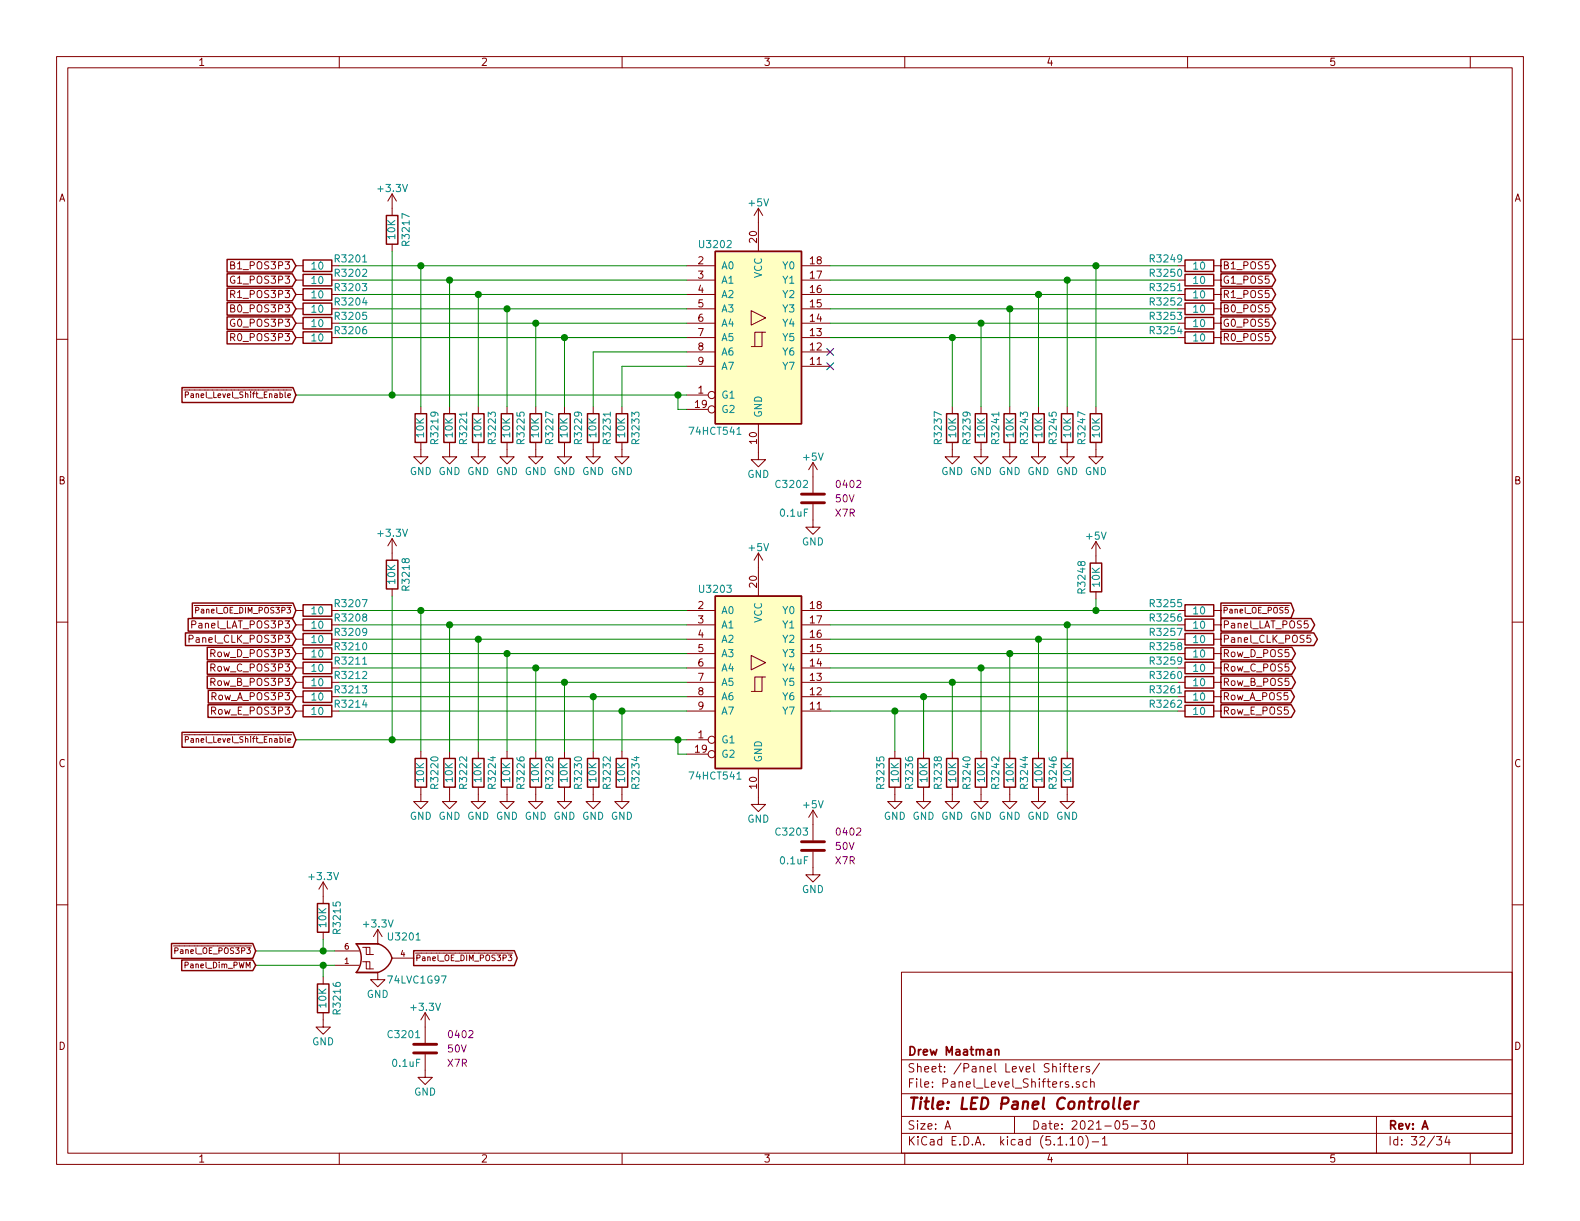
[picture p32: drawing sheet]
<svg xmlns="http://www.w3.org/2000/svg" width="279mm" height="216mm" viewBox="0 0 279 216" stroke-linecap="round" stroke-linejoin="round" font-family="sans-serif">
<defs><g id="words">
<text font-size="2.8" fill="#840000" x="160.4" y="196.2">Title: LED Panel Controller</text>
<g font-size="2.1" fill="#840000">
<text x="160.4" y="189.6">Sheet: /Panel Level Shifters/</text>
<text x="160.4" y="186.6">Drew Maatman</text>
<text x="160.4" y="192.3">File: Panel_Level_Shifters.sch</text>
<text x="160.4" y="202.5">KiCad E.D.A. kicad (5.1.10)-1</text>
<text x="160.4" y="199.7">Size: A</text>
<text x="182.4" y="199.7">Date: 2021-05-30</text>
<text x="245.4" y="199.7">Rev: A</text>
<text x="245.4" y="202.5">Id: 32/34</text>
</g>
<g font-size="1.8" fill="#840000">
<text x="35" y="11.6">1</text>
<text x="85" y="11.6">2</text>
<text x="135" y="11.6">3</text>
<text x="185" y="11.6">4</text>
<text x="235" y="11.6">5</text>
<text x="10.4" y="35.6">A</text>
<text x="267.8" y="35.6">A</text>
<text x="41.4" y="47.6">B1_POS3P3</text>
<text x="123.5" y="46.7">2</text>
<text x="133.9" y="42.9" transform="rotate(-90 133.9 42.9)">20</text>
<text x="143.3" y="46.7">18</text>
<text x="216.2" y="47.6">B1_POS5</text>
<text x="41.3" y="50.2">G1_POS3P3</text>
<text x="41.4" y="52.7">R1_POS3P3</text>
<text x="123.5" y="49.3">3</text>
<text x="123.5" y="51.8">4</text>
<text x="143.3" y="51.8">16</text>
<text x="143.3" y="49.3">17</text>
<text x="216.2" y="50.2">G1_POS5</text>
<text x="216.2" y="52.7">R1_POS5</text>
<text x="41.3" y="57.8">G0_POS3P3</text>
<text x="41.4" y="55.2">B0_POS3P3</text>
<text x="123.5" y="54.4">5</text>
<text x="123.5" y="56.9">6</text>
<text x="123.5" y="59.4">7</text>
<text x="143.3" y="59.4">13</text>
<text x="143.3" y="56.9">14</text>
<text x="143.3" y="54.4">15</text>
<text x="216.2" y="57.8">G0_POS5</text>
<text x="216.2" y="55.2">B0_POS5</text>
<text x="41.4" y="60.3">R0_POS3P3</text>
<text x="123.5" y="62">8</text>
<text x="123.5" y="64.5">9</text>
<text x="143.3" y="64.5">11</text>
<text x="143.3" y="62">12</text>
<text x="216.2" y="60.3">R0_POS5</text>
<text x="123.5" y="69.6">1</text>
<text x="123" y="72.1">19</text>
<text x="133.9" y="78.4" transform="rotate(-90 133.9 78.4)">10</text>
<text x="10.4" y="85.6">B</text>
<text x="267.8" y="85.6">B</text>
<text x="123.5" y="107.7">2</text>
<text x="133.9" y="103.8" transform="rotate(-90 133.9 103.8)">20</text>
<text x="143.3" y="107.7">18</text>
<text x="34.3" y="113.7">Panel_CLK_POS3P3</text>
<text x="34.5" y="111.1">Panel_LAT_POS3P3</text>
<text x="123.5" y="110.2">3</text>
<text x="123.5" y="112.8">4</text>
<text x="143.3" y="112.8">16</text>
<text x="143.3" y="110.2">17</text>
<text x="216.2" y="113.7">Panel_CLK_POS5</text>
<text x="216.2" y="111.1">Panel_LAT_POS5</text>
<text x="37.7" y="116.2">Row_D_POS3P3</text>
<text x="37.7" y="118.7">Row_C_POS3P3</text>
<text x="123.5" y="115.3">5</text>
<text x="123.5" y="117.9">6</text>
<text x="143.3" y="117.9">14</text>
<text x="143.3" y="115.3">15</text>
<text x="216.2" y="116.2">Row_D_POS5</text>
<text x="216.2" y="118.7">Row_C_POS5</text>
<text x="37.7" y="123.8">Row_A_POS3P3</text>
<text x="37.7" y="121.3">Row_B_POS3P3</text>
<text x="123.5" y="120.4">7</text>
<text x="123.5" y="122.9">8</text>
<text x="123.5" y="125.5">9</text>
<text x="143.3" y="125.5">11</text>
<text x="143.3" y="122.9">12</text>
<text x="143.3" y="120.4">13</text>
<text x="216.2" y="123.8">Row_A_POS5</text>
<text x="216.2" y="121.3">Row_B_POS5</text>
<text x="37.8" y="126.4">Row_E_POS3P3</text>
<text x="123.5" y="130.6">1</text>
<text x="216.2" y="126.4">Row_E_POS5</text>
<text x="10.4" y="135.6">C</text>
<text x="123" y="133.1">19</text>
<text x="267.8" y="135.6">C</text>
<text x="133.9" y="139.4" transform="rotate(-90 133.9 139.4)">10</text>
<text x="10.4" y="185.6">D</text>
<text x="267.8" y="185.6">D</text>
<text x="35" y="205.5">1</text>
<text x="85" y="205.5">2</text>
<text x="135" y="205.5">3</text>
<text x="185" y="205.5">4</text>
<text x="235" y="205.5">5</text>
</g>
<g font-size="1.8" fill="#008484">
<text x="67" y="34">+3.3V</text>
<text x="132.5" y="36.5">+5V</text>
<text x="55.2" y="47.7">10</text>
<text x="59.5" y="46.4">R3201</text>
<text x="69.9" y="42.2" transform="rotate(-90 69.9 42.2)">10K</text>
<text x="72.4" y="43.2" transform="rotate(-90 72.4 43.2)">R3217</text>
<text x="123.9" y="43.9">U3202</text>
<text x="127.5" y="47.6">A0</text>
<text x="138.6" y="47.6">Y0</text>
<text x="203.6" y="46.4">R3249</text>
<text x="211.1" y="47.7">10</text>
<text x="55.2" y="52.8">10</text>
<text x="55.2" y="50.2">10</text>
<text x="59.5" y="51.5">R3203</text>
<text x="59.5" y="48.9">R3202</text>
<text x="127.5" y="50.2">A1</text>
<text x="127.5" y="52.7">A2</text>
<text x="134.7" y="49.2" transform="rotate(-90 134.7 49.2)">VCC</text>
<text x="138.6" y="52.7">Y2</text>
<text x="138.6" y="50.2">Y1</text>
<text x="203.6" y="51.5">R3251</text>
<text x="203.6" y="48.9">R3250</text>
<text x="211.1" y="52.8">10</text>
<text x="211.1" y="50.2">10</text>
<text x="55.2" y="57.8">10</text>
<text x="55.2" y="55.3">10</text>
<text x="59.5" y="59.1">R3206</text>
<text x="59.5" y="56.6">R3205</text>
<text x="59.5" y="54">R3204</text>
<text x="127.5" y="55.2">A3</text>
<text x="127.5" y="57.8">A4</text>
<text x="138.6" y="57.8">Y4</text>
<text x="138.6" y="55.2">Y3</text>
<text x="203.6" y="59.1">R3254</text>
<text x="203.6" y="56.6">R3253</text>
<text x="203.6" y="54">R3252</text>
<text x="211.1" y="57.8">10</text>
<text x="211.1" y="55.3">10</text>
<text x="55.2" y="60.4">10</text>
<text x="127.5" y="60.3">A5</text>
<text x="127.5" y="62.9">A6</text>
<text x="127.5" y="65.4">A7</text>
<text x="138.6" y="65.4">Y7</text>
<text x="138.6" y="62.9">Y6</text>
<text x="138.6" y="60.3">Y5</text>
<text x="211.1" y="60.4">10</text>
<text x="127.5" y="70.5">G1</text>
<text x="75" y="77.3" transform="rotate(-90 75 77.3)">10K</text>
<text x="80.1" y="77.3" transform="rotate(-90 80.1 77.3)">10K</text>
<text x="85.1" y="77.3" transform="rotate(-90 85.1 77.3)">10K</text>
<text x="90.2" y="77.3" transform="rotate(-90 90.2 77.3)">10K</text>
<text x="95.3" y="77.3" transform="rotate(-90 95.3 77.3)">10K</text>
<text x="100.4" y="77.3" transform="rotate(-90 100.4 77.3)">10K</text>
<text x="105.5" y="77.3" transform="rotate(-90 105.5 77.3)">10K</text>
<text x="110.5" y="77.3" transform="rotate(-90 110.5 77.3)">10K</text>
<text x="122.2" y="76.9">74HCT541</text>
<text x="127.5" y="73">G2</text>
<text x="134.7" y="73.9" transform="rotate(-90 134.7 73.9)">GND</text>
<text x="169.1" y="77.3" transform="rotate(-90 169.1 77.3)">10K</text>
<text x="174.2" y="77.3" transform="rotate(-90 174.2 77.3)">10K</text>
<text x="179.2" y="77.3" transform="rotate(-90 179.2 77.3)">10K</text>
<text x="184.3" y="77.3" transform="rotate(-90 184.3 77.3)">10K</text>
<text x="189.4" y="77.3" transform="rotate(-90 189.4 77.3)">10K</text>
<text x="194.5" y="77.3" transform="rotate(-90 194.5 77.3)">10K</text>
<text x="72.5" y="84">GND GND GND GND GND GND GND GND</text>
<text x="77.5" y="78.3" transform="rotate(-90 77.5 78.3)">R3219</text>
<text x="82.6" y="78.3" transform="rotate(-90 82.6 78.3)">R3221</text>
<text x="87.7" y="78.3" transform="rotate(-90 87.7 78.3)">R3223</text>
<text x="92.8" y="78.3" transform="rotate(-90 92.8 78.3)">R3225</text>
<text x="97.8" y="78.3" transform="rotate(-90 97.8 78.3)">R3227</text>
<text x="102.9" y="78.3" transform="rotate(-90 102.9 78.3)">R3229</text>
<text x="108" y="78.3" transform="rotate(-90 108 78.3)">R3231</text>
<text x="113.1" y="78.3" transform="rotate(-90 113.1 78.3)">R3233</text>
<text x="142.2" y="81.5">+5V</text>
<text x="166.4" y="84">GND GND GND GND GND GND</text>
<text x="166.5" y="78.3" transform="rotate(-90 166.5 78.3)">R3237</text>
<text x="171.6" y="78.3" transform="rotate(-90 171.6 78.3)">R3239</text>
<text x="176.7" y="78.3" transform="rotate(-90 176.7 78.3)">R3241</text>
<text x="181.8" y="78.3" transform="rotate(-90 181.8 78.3)">R3243</text>
<text x="186.9" y="78.3" transform="rotate(-90 186.9 78.3)">R3245</text>
<text x="191.9" y="78.3" transform="rotate(-90 191.9 78.3)">R3247</text>
<text x="132.2" y="84.5">GND</text>
<text x="137.4" y="86.3">C3202</text>
<text x="67" y="94.9">+3.3V</text>
<text x="138.1" y="91.4">0.1uF</text>
<text x="192.2" y="95.4">+5V</text>
<text x="132.5" y="97.5">+5V</text>
<text x="141.8" y="96.4">GND</text>
<text x="59.5" y="107.4">R3207</text>
<text x="69.9" y="103.2" transform="rotate(-90 69.9 103.2)">10K</text>
<text x="72.4" y="104.2" transform="rotate(-90 72.4 104.2)">R3218</text>
<text x="123.9" y="104.8">U3203</text>
<text x="191.9" y="104.7" transform="rotate(-90 191.9 104.7)">R3248</text>
<text x="194.5" y="103.7" transform="rotate(-90 194.5 103.7)">10K</text>
<text x="203.6" y="107.4">R3255</text>
<text x="55.2" y="108.6">10</text>
<text x="55.2" y="111.2">10</text>
<text x="55.2" y="113.7">10</text>
<text x="59.5" y="109.9">R3208</text>
<text x="59.5" y="112.4">R3209</text>
<text x="127.5" y="108.6">A0</text>
<text x="127.5" y="111.1">A1</text>
<text x="127.5" y="113.7">A2</text>
<text x="134.7" y="110.2" transform="rotate(-90 134.7 110.2)">VCC</text>
<text x="138.6" y="113.7">Y2</text>
<text x="138.6" y="111.1">Y1</text>
<text x="138.6" y="108.6">Y0</text>
<text x="203.6" y="112.4">R3257</text>
<text x="203.6" y="109.9">R3256</text>
<text x="211.1" y="113.7">10</text>
<text x="211.1" y="111.2">10</text>
<text x="211.1" y="108.6">10</text>
<text x="55.2" y="116.3">10</text>
<text x="55.2" y="118.8">10</text>
<text x="59.5" y="115">R3210</text>
<text x="59.5" y="117.5">R3211</text>
<text x="127.5" y="116.2">A3</text>
<text x="127.5" y="118.7">A4</text>
<text x="138.6" y="118.7">Y4</text>
<text x="138.6" y="116.2">Y3</text>
<text x="203.6" y="117.5">R3259</text>
<text x="203.6" y="115">R3258</text>
<text x="211.1" y="118.8">10</text>
<text x="211.1" y="116.3">10</text>
<text x="55.2" y="123.9">10</text>
<text x="55.2" y="121.3">10</text>
<text x="59.5" y="122.6">R3213</text>
<text x="59.5" y="125.1">R3214</text>
<text x="59.5" y="120.1">R3212</text>
<text x="127.5" y="121.3">A5</text>
<text x="127.5" y="123.8">A6</text>
<text x="138.6" y="123.8">Y6</text>
<text x="138.6" y="121.3">Y5</text>
<text x="203.6" y="120.1">R3260</text>
<text x="203.6" y="122.6">R3261</text>
<text x="203.6" y="125.1">R3262</text>
<text x="211.1" y="121.3">10</text>
<text x="211.1" y="123.9">10</text>
<text x="55.2" y="126.4">10</text>
<text x="127.5" y="131.4">G1</text>
<text x="127.5" y="126.4">A7</text>
<text x="138.6" y="126.4">Y7</text>
<text x="211.1" y="126.4">10</text>
<text x="122.2" y="137.8">74HCT541</text>
<text x="127.5" y="134">G2</text>
<text x="134.7" y="134.9" transform="rotate(-90 134.7 134.9)">GND</text>
<text x="75" y="138.3" transform="rotate(-90 75 138.3)">10K</text>
<text x="77.5" y="139.2" transform="rotate(-90 77.5 139.2)">R3220</text>
<text x="80.1" y="138.3" transform="rotate(-90 80.1 138.3)">10K</text>
<text x="82.6" y="139.2" transform="rotate(-90 82.6 139.2)">R3222</text>
<text x="85.1" y="138.3" transform="rotate(-90 85.1 138.3)">10K</text>
<text x="87.7" y="139.2" transform="rotate(-90 87.7 139.2)">R3224</text>
<text x="90.2" y="138.3" transform="rotate(-90 90.2 138.3)">10K</text>
<text x="92.8" y="139.2" transform="rotate(-90 92.8 139.2)">R3226</text>
<text x="95.3" y="138.3" transform="rotate(-90 95.3 138.3)">10K</text>
<text x="97.8" y="139.2" transform="rotate(-90 97.8 139.2)">R3228</text>
<text x="100.4" y="138.3" transform="rotate(-90 100.4 138.3)">10K</text>
<text x="102.9" y="139.2" transform="rotate(-90 102.9 139.2)">R3230</text>
<text x="105.5" y="138.3" transform="rotate(-90 105.5 138.3)">10K</text>
<text x="108" y="139.2" transform="rotate(-90 108 139.2)">R3232</text>
<text x="110.5" y="138.3" transform="rotate(-90 110.5 138.3)">10K</text>
<text x="113.1" y="139.2" transform="rotate(-90 113.1 139.2)">R3234</text>
<text x="142.2" y="142.9">+5V</text>
<text x="156.4" y="139.2" transform="rotate(-90 156.4 139.2)">R3235</text>
<text x="158.9" y="138.3" transform="rotate(-90 158.9 138.3)">10K</text>
<text x="161.5" y="139.2" transform="rotate(-90 161.5 139.2)">R3236</text>
<text x="164" y="138.3" transform="rotate(-90 164 138.3)">10K</text>
<text x="166.5" y="139.2" transform="rotate(-90 166.5 139.2)">R3238</text>
<text x="169.1" y="138.3" transform="rotate(-90 169.1 138.3)">10K</text>
<text x="171.6" y="139.2" transform="rotate(-90 171.6 139.2)">R3240</text>
<text x="174.2" y="138.3" transform="rotate(-90 174.2 138.3)">10K</text>
<text x="176.7" y="139.2" transform="rotate(-90 176.7 139.2)">R3242</text>
<text x="179.2" y="138.3" transform="rotate(-90 179.2 138.3)">10K</text>
<text x="181.8" y="139.2" transform="rotate(-90 181.8 139.2)">R3244</text>
<text x="184.3" y="138.3" transform="rotate(-90 184.3 138.3)">10K</text>
<text x="186.9" y="139.2" transform="rotate(-90 186.9 139.2)">R3246</text>
<text x="189.4" y="138.3" transform="rotate(-90 189.4 138.3)">10K</text>
<text x="72.5" y="145">GND GND GND GND GND GND GND GND</text>
<text x="132.2" y="145.5">GND</text>
<text x="137.4" y="147.8">C3203</text>
<text x="156.3" y="145">GND GND GND GND GND GND GND</text>
<text x="54.8" y="155.6">+3.3V</text>
<text x="138.1" y="152.8">0.1uF</text>
<text x="141.8" y="157.9">GND</text>
<text x="57.7" y="163.9" transform="rotate(-90 57.7 163.9)">10K</text>
<text x="60.2" y="164.9" transform="rotate(-90 60.2 164.9)">R3215</text>
<text x="64.5" y="164">+3.3V</text>
<text x="68.9" y="166.3">U3201</text>
<text x="68.8" y="173.9">74LVC1G97</text>
<text x="57.7" y="178.1" transform="rotate(-90 57.7 178.1)">10K</text>
<text x="60.2" y="179.1" transform="rotate(-90 60.2 179.1)">R3216</text>
<text x="64.8" y="176.5">GND</text>
<text x="72.8" y="178.7">+3.3V</text>
<text x="55.2" y="184.8">GND</text>
<text x="68.8" y="183.6">C3201</text>
<text x="69.5" y="188.6">0.1uF</text>
<text x="73.2" y="193.7">GND</text>
</g>
<g font-size="1.8" fill="#840084">
<text x="147.8" y="88.8">50V</text>
<text x="148.1" y="86.3">0402</text>
<text x="147.8" y="91.4">X7R</text>
<text x="148.1" y="147.8">0402</text>
<text x="147.8" y="152.8">X7R</text>
<text x="147.8" y="150.3">50V</text>
<text x="79.5" y="183.6">0402</text>
<text x="79.2" y="188.6">X7R</text>
<text x="79.2" y="186.1">50V</text>
</g>
<g font-size="1.4" fill="#840000">
<text x="34.1" y="70.4">Panel_Level_Shift_Enable</text>
<text x="35.4" y="108.5">Panel_OE_DIM_POS3P3</text>
<text x="216.2" y="108.5">Panel_OE_POS5</text>
<text x="34.1" y="131.3">Panel_Level_Shift_Enable</text>
<text x="61" y="167.9">6</text>
<text x="31.6" y="168.7">Panel_OE_POS3P3</text>
<text x="33.1" y="171.2">Panel_Dim_PWM</text>
<text x="61" y="170.4">1</text>
<text x="70.9" y="169.2">4</text>
<text x="73.4" y="169.9">Panel_OE_DIM_POS3P3</text>
</g>
</g></defs>
<g fill="none" stroke="#840000" stroke-width=".18">
<path d="M10 10h259.4v195.9h-259.4zM12 12h255.4v191.9h-255.4zM60 10v2M110 10v2M160 10v2M210 10v2M260 10v2M69.3 34.3v3.8M69.3 34.3l-.7 1.3M69.3 34.3l.8 1.3M134.1 36.8v7.7M134.1 36.8l-.8 1.3"/>
<path d="M134.1 36.8l.8 1.3M10 60h2M40.8 59.6l.7-.1v-.4l-.2-.1h-.5v1.2M40.8 54.5h.6l.1-.2-.1-.3-.6-.1v1.3h.5l.2-.2v-.3l-.3-.2M40.8 52l.7-.1v-.4l-.2-.1h-.5v1.2M40.8 46.9l.6-.1 .1-.2-.1-.2-.6-.1v1.2h.5l.2-.1v-.3l-.3-.2M41.5 56.5a.59 .59 0 0 0-.8 .6 .59 .59 0 0 0 .8 .6v-.5h-.2M41.5 48.9a.59 .59 0 0 0-.8 .6 .59 .59 0 0 0 .8 .5v-.4h-.2M52.3 59.7h1.3M52.3 57.2h1.3M52.3 54.6h1.3M52.3 52.1h1.3"/>
<path d="M52.3 49.5h1.3M52.3 47h1.3M58.7 59.7h1.2M58.7 57.2h1.2M58.7 54.6h1.2M58.7 52.1h1.2M58.7 49.5h1.2M58.7 47h1.2M69.3 43.2v1.3M121.4 59.7h5.1M121.4 57.2h5.1M121.4 54.6h5.1"/>
<path d="M121.4 52.1h5.1M121.4 49.5h5.1M121.4 47h5.1M132.8 54.9l2.6 1.3-2.6 1.3zM134.7 58.8h-1.2v2.5M135.4 58.8h-.7v2.5h-1.9M141.7 59.7h5.1M141.7 57.2h5.1M141.7 54.6h5.1M141.7 52.1h5.1M141.7 49.5h5.1M141.7 47h5.1"/>
<path d="M208.3 59.7h1.2M208.3 57.2h1.2M208.3 54.6h1.2M208.3 52.1h1.2M208.3 49.5h1.2M208.3 47h1.2M214.6 59.7h1.3M214.6 57.2h1.3M214.6 54.6h1.3M214.6 52.1h1.3M214.6 49.5h1.3M214.6 47h1.3"/>
<path d="M267.4 60h2M32.5 69h1.9M32.8 69.8h.4l.1-.4-.5-.1v1M34.2 69.9h-.3l-.2 .2 .2 .2h.3M50.7 69h.9M50.9 70l.5-.1-.1-.2-.2-.1-.2 .2 .1 .5h.3M74.4 78.2v2.6h1.3l-1.3 1.2-1.2-1.2h1.2M74.4 71.9v1.3M79.5 78.2v2.6h1.3l-1.3 1.2-1.3-1.2h1.3M79.5 71.9v1.3M84.6 78.2v2.6h1.3l-1.3 1.2-1.3-1.2h1.3M84.6 71.9v1.3"/>
<path d="M89.7 78.2v2.6h1.2l-1.2 1.2-1.3-1.2h1.3M89.7 71.9v1.3M94.7 78.2v2.6h1.3l-1.3 1.2-1.2-1.2h1.2M94.7 71.9v1.3M99.8 78.2v2.6h1.3l-1.3 1.2-1.2-1.2h1.2M99.8 71.9v1.3M104.9 78.2v2.6h1.3l-1.3 1.2-1.3-1.2h1.3M104.9 71.9v1.3M110 78.2v2.6h1.3l-1.3 1.2-1.3-1.2h1.3M110 71.9v1.3M121.4 69.9h3.8M121.4 64.8h5.1"/>
<path d="M121.4 62.2h5.1M121.4 72.4h3.8M134.1 74.9v6.4h1.3l-1.3 1.3-1.3-1.3h1.3M141.7 64.8h5.1M141.7 62.2h5.1M168.4 78.2v2.6h-1.3l1.3 1.2 1.3-1.2h-1.3M168.4 71.9v1.3M173.5 78.2v2.6h-1.3l1.3 1.2 1.3-1.2h-1.3M173.5 71.9v1.3M178.6 78.2v2.6h-1.3l1.3 1.2 1.2-1.2h-1.2M178.6 71.9v1.3M183.6 78.2v2.6h-1.2l1.2 1.2 1.3-1.2h-1.3"/>
<path d="M183.6 71.9v1.3M188.7 78.2v2.6h-1.2l1.2 1.2 1.3-1.2h-1.3M188.7 71.9v1.3M193.8 78.2v2.6h-1.3l1.3 1.2 1.3-1.2h-1.3M193.8 71.9v1.3M69.3 95.3l-.7 1.2M69.3 95.3v3.8M69.3 95.3l.8 1.2M134.1 97.8v7.6M134.1 97.8l-.8 1.3M134.1 97.8l.8 1.3M143.8 89.2v4h1.2l-1.2 1.3-1.3-1.3h1.3"/>
<path d="M143.8 81.8v5.3M143.8 81.8l-.8 1.3M143.8 81.8l.7 1.3M193.8 95.8v3.8M193.8 95.8l-.8 1.2M193.8 95.8l.8 1.2M10 110h2M33.4 113l.6-.1 .2-.1-.1-.4-.2-.1h-.5v1.3M33.9 110.4h.6l.1-.2v-.3l-.2-.1h-.5v1.2M34.3 107.1h1.1M34.6 107.9h.5v-.4l-.5-.1v1M52.3 108h1.3"/>
<path d="M52.3 110.5h1.3M52.3 113h1.3M52.3 115.6h1.3M52.3 118.1h1.3M58.7 108h1.2M58.7 110.5h1.2M58.7 113h1.2M58.7 115.6h1.2M58.7 118.1h1.2M69.3 104.1v1.3M121.4 108h5.1M121.4 110.5h5.1"/>
<path d="M121.4 113h5.1M121.4 115.6h5.1M121.4 118.1h5.1M132.8 115.9l2.6 1.3-2.6 1.2zM134.7 119.7h-1.2v2.6M135.4 119.7h-.7v2.6h-1.9M141.7 108h5.1M141.7 110.5h5.1M141.7 113h5.1M141.7 115.6h5.1M141.7 118.1h5.1M193.8 104.6v1.3"/>
<path d="M208.3 108h1.2M208.3 110.5h1.2M208.3 113h1.2M208.3 115.6h1.2M208.3 118.1h1.2M214.6 108h1.3M214.6 110.5h1.3M214.6 113h1.3M214.6 115.6h1.3M214.6 118.1h1.3M227.1 107.1h.9M227.8 107.4h-.5v.5l.4-.1 .1 .5-.2 .1-.3-.1"/>
<path d="M231.3 109.8h-.6l-.1 .6 .5-.1 .2 .2v.3l-.2 .2-.5-.1M231.7 112.3h-.5l-.1 .6 .5-.1 .2 .3v.3l-.2 .2-.5-.1M267.4 110h2M32.5 129.9h1.9M32.8 130.8l.4-.1 .1-.4h-.5v1M34.2 130.8l-.3 .1-.2 .1 .2 .3 .3-.1M50.7 129.9h.9M50.9 130.9l.5-.1-.1-.2h-.2l-.2 .1 .1 .5h.3M52.3 120.7h1.3M52.3 123.2h1.3M52.3 125.7h1.3M58.7 120.7h1.2"/>
<path d="M58.7 123.2h1.2M58.7 125.7h1.2M74.4 139.2v2.5h1.3l-1.3 1.3-1.2-1.3h1.2M74.4 132.8v1.3M79.5 139.2v2.5h1.3l-1.3 1.3-1.3-1.3h1.3M79.5 132.8v1.3M84.6 139.2v2.5h1.3l-1.3 1.3-1.3-1.3h1.3M84.6 132.8v1.3M89.7 139.2v2.5h1.2l-1.2 1.3-1.3-1.3h1.3M89.7 132.8v1.3M94.7 139.2v2.5h1.3l-1.3 1.3-1.2-1.3h1.2M94.7 132.8v1.3"/>
<path d="M99.8 139.2v2.5h1.3l-1.3 1.3-1.2-1.3h1.2M99.8 132.8v1.3M104.9 139.2v2.5h1.3l-1.3 1.3-1.3-1.3h1.3M104.9 132.8v1.3M110 139.2v2.5h1.3l-1.3 1.3-1.3-1.3h1.3M110 132.8v1.3M121.4 120.7h5.1M121.4 123.2h5.1M121.4 125.7h5.1M121.4 130.8h3.8M121.4 133.4h3.8M134.1 135.9v6.3h1.3l-1.3 1.3-1.3-1.3h1.3"/>
<path d="M141.7 120.7h5.1M141.7 123.2h5.1M141.7 125.7h5.1M158.2 139.2v2.5h-1.2l1.2 1.3 1.3-1.3h-1.3M158.2 132.8v1.3M163.3 139.2v2.5h-1.2l1.2 1.3 1.3-1.3h-1.3M163.3 132.8v1.3M168.4 139.2v2.5h-1.3l1.3 1.3 1.3-1.3h-1.3M168.4 132.8v1.3M173.5 139.2v2.5h-1.3l1.3 1.3 1.3-1.3h-1.3M173.5 132.8v1.3M178.6 139.2v2.5h-1.3l1.3 1.3 1.2-1.3h-1.2"/>
<path d="M178.6 132.8v1.3M183.6 139.2v2.5h-1.2l1.2 1.3 1.3-1.3h-1.3M183.6 132.8v1.3M188.7 139.2v2.5h-1.2l1.2 1.3 1.3-1.3h-1.3M188.7 132.8v1.3M208.3 120.7h1.2M208.3 123.2h1.2M208.3 125.7h1.2M214.6 120.7h1.3M214.6 123.2h1.3M214.6 125.7h1.3M10 160h2"/>
<path d="M57.1 156v3.8M57.1 156l-.7 1.2M57.1 156l.8 1.2M143.8 150.6v4.1h1.2l-1.2 1.3-1.3-1.3h1.3M143.8 143.3v5.3M143.8 143.3l-.8 1.2M143.8 143.3l.7 1.2M267.4 160h2M30.7 167.3h1M30.9 168.1h.5v-.4l-.5-.1v1M57.1 179.1v2.5h1.3l-1.3 1.3-1.2-1.3h1.2M57.1 164.8v1.3"/>
<path d="M57.1 172.7v1.3M59.2 170.7h4.3M59.2 168.1h4.3M64.1 170.1h.7v1.2h1.2M64.1 167.5h.7v1.3h1.2M64.8 170.1h.6v1.2M64.8 167.5h.6v1.3M66.8 172h.1M66.8 166.9h.1M66.8 172v1.2h1.3l-1.3 1.3-1.3-1.3h1.3M66.8 164.3l-.8 1.3M66.8 164.3v2.6"/>
<path d="M66.8 164.3l.8 1.3M69.3 169.4h3.9M75.2 179.1l-.8 1.2M75.2 179.1v5.3M75.2 179.1l.7 1.2M89.7 168.5h1M89.9 168.9h.6l-.3 .3 .3 .2-.1 .4-.1 .1-.4-.1M159.4 171.9h108v32h-108zM75.2 186.4v4.1h1.3l-1.3 1.3-1.3-1.3h1.3M159.4 197.4h108M159.4 193.4h108M159.4 187.4h108"/>
<path d="M167.1 199.7l.5-1.5 .5 1.5M167.2 199.2h.8M179.4 197.4v3M187.5 188.1v.1M188 188.6h.6M188.6 188.1l-.4 .2v1.3M188.9 188.6h.5M189.1 188.1v1.3l.3 .2M189.7 192.1v.2M189.9 189.1l.7-.2-.1-.3h-.4l-.2 .2v.7h.6M190.9 191.3h-.4l-.2 .2 .1 .2 .5 .1v.4h-.6M191.2 188.6v1"/>
<path d="M191.6 188.6l-.4 .2M192.2 191.3h-.4l-.3 .2 .1 .6 .2 .2 .4-.1M192.7 188.6a.37 .37 0 0 0-.6 .2l.1 .2 .5 .1v.2l-.2 .3-.4-.1M192.9 191.4l.2-.1h.3l.1 1M192.9 190.8v1.5M194.4 188l-1.3 1.9M199.4 198.2h-.7l-.1 .7 .2-.1h.5l.1 .2v.5l-.2 .2-.6-.2M200.1 199.1h1.1M201.8 198.2h.9l-.5 .6 .5 .1v.6l-.3 .2-.6-.2M203.5 198.2h.2a.8 .8 0 0 1 .5 .7 .8 .8 0 0 1-.5 .8 1 1 0 0 1-.2-1.5zM243.4 197.4v6.5M60 203.9v2"/>
<path d="M110 203.9v2M159.4 200.4h108M160 203.9v2M189.2 201.4l.5-.4v1.5M189.2 202.5h.9M190.9 201h.1a.8 .8 0 0 1 .5 .7 .8 .8 0 0 1-.5 .8 1 1 0 0 1-.1-1.5zM192 200.8a1.71 1.71 0 0 1 0 2.2M193.1 201.9h1.2M194.9 201.4l.5-.4v1.5M194.9 202.5h.9M210 203.9v2M254 201h.9l-.4 .5 .4 .2v.6l-.2 .2-.7-.2"/>
<path d="M255.9 200.9l-.4 1.1h.9M256.2 201.5v1M260 203.9v2"/>
<circle cx="125.9" cy="69.8" r=".63"/>
<circle cx="125.9" cy="72.4" r=".63"/>
<circle cx="125.9" cy="130.8" r=".63"/>
<circle cx="125.9" cy="133.3" r=".63"/>
</g>
<path d="M197 194.1l-.2 1.7 .3 .3M198.1 194.1l-.2 1.7 .2 .3M198.9 195.4l.9-.2v-.4h-.8l-.2 1 .3 .3 .6-.1M200.8 194.8l-.2 1.3M201.3 194.8a.5 .5 0 0 0-.6 .3" fill="none" stroke="#840000" stroke-width=".41"/>
<path d="M176 185.7l.2-.1h.4v1M176 185.6v1" fill="none" stroke="#840000" stroke-width=".3"/>
<g fill="none" stroke="#840000" stroke-width=".25">
<path d="M68.3 38.1h2.1v5.1h-2.1zM40.2 58.6h11.5l.6 1.1-.6 1.1h-11.5zM40.2 53.5h11.5l.6 1.1-.6 1.1h-11.5zM40.2 51h11.5l.6 1.1-.6 1.1h-11.5zM40.2 45.9h11.5l.6 1.1-.6 1.1h-11.5zM40.2 56h11.5l.6 1.2-.6 1.1h-11.5zM40.2 48.4h11.5l.6 1.1-.6 1.1h-11.5zM53.6 58.7h5.1v2h-5.1zM53.6 56.1h5.1v2.1h-5.1zM53.6 53.6h5.1v2h-5.1zM53.6 51.1h5.1v2h-5.1zM53.6 48.5h5.1v2h-5.1z"/>
<path d="M53.6 46h5.1v2h-5.1zM126.5 44.5h15.2v30.4h-15.2zM209.5 58.7h5.1v2h-5.1zM209.5 56.1h5.1v2.1h-5.1zM209.5 53.6h5.1v2h-5.1zM209.5 51.1h5.1v2h-5.1zM209.5 48.5h5.1v2h-5.1zM209.5 46h5.1v2h-5.1zM215.9 56h9l.7 1.2-.7 1.1h-9zM215.9 48.4h9l.7 1.1-.7 1.1h-9zM215.9 58.6h9l.7 1.1-.7 1.1h-9zM215.9 45.9h9l.7 1.1-.7 1.1h-9z"/>
<path d="M215.9 53.5h9l.7 1.1-.7 1.1h-9zM215.9 51h9l.7 1.1-.7 1.1h-9zM32.2 68.5h19.6l.5 1.4-.5 1.3h-19.6zM73.4 73.2h2v5h-2zM78.5 73.2h2v5h-2zM83.6 73.2h2v5h-2zM88.6 73.2h2.1v5h-2.1zM93.7 73.2h2.1v5h-2.1zM98.8 73.2h2v5h-2zM103.9 73.2h2v5h-2zM109 73.2h2v5h-2zM167.4 73.2h2v5h-2z"/>
<path d="M172.5 73.2h2v5h-2zM177.5 73.2h2.1v5h-2.1zM182.6 73.2h2.1v5h-2.1zM187.7 73.2h2v5h-2zM192.8 73.2h2v5h-2zM68.3 99.1h2.1v5h-2.1zM192.8 99.6h2v5h-2zM32.8 111.9h18.9l.6 1.1-.6 1.1h-18.9zM33.3 109.4h18.4l.6 1.1-.6 1.1h-18.4zM34 106.6h17.8l.5 1.4-.5 1.3h-17.8zM36.7 119.5h15l.6 1.2-.6 1.1h-15zM36.7 114.5h15l.6 1.1-.6 1.1h-15z"/>
<path d="M36.7 117h15l.6 1.1-.6 1.1h-15zM53.6 106.9h5.1v2.1h-5.1zM53.6 109.5h5.1v2h-5.1zM53.6 112h5.1v2h-5.1zM53.6 114.6h5.1v2h-5.1zM53.6 117.1h5.1v2h-5.1zM53.6 119.6h5.1v2.1h-5.1zM126.5 105.4h15.2v30.5h-15.2zM209.5 119.6h5.1v2.1h-5.1zM209.5 117.1h5.1v2h-5.1zM209.5 114.6h5.1v2h-5.1zM209.5 112h5.1v2h-5.1z"/>
<path d="M209.5 109.5h5.1v2h-5.1zM209.5 106.9h5.1v2.1h-5.1zM215.9 119.5h12.5l.7 1.2-.7 1.1h-12.5zM215.9 114.5h12.5l.7 1.1-.7 1.1h-12.5zM215.9 117h12.5l.7 1.1-.7 1.1h-12.5zM215.9 111.9h16.4l.7 1.1-.7 1.1h-16.4zM215.9 106.6h12.4l.5 1.4-.5 1.3h-12.4zM215.9 109.4h16l.6 1.1-.6 1.1h-16zM32.2 129.5h19.6l.5 1.3-.5 1.3h-19.6zM36.8 124.6h14.9l.6 1.1-.6 1.1h-14.9zM36.8 122.1h14.9l.6 1.1-.6 1.1h-14.9zM53.6 122.2h5.1v2h-5.1z"/>
<path d="M53.6 124.7h5.1v2h-5.1zM73.4 134.1h2v5.1h-2zM78.5 134.1h2v5.1h-2zM83.6 134.1h2v5.1h-2zM88.6 134.1h2.1v5.1h-2.1zM93.7 134.1h2.1v5.1h-2.1zM98.8 134.1h2v5.1h-2zM103.9 134.1h2v5.1h-2zM109 134.1h2v5.1h-2zM157.2 134.1h2.1v5.1h-2.1zM162.3 134.1h2v5.1h-2zM167.4 134.1h2v5.1h-2z"/>
<path d="M172.5 134.1h2v5.1h-2zM177.5 134.1h2.1v5.1h-2.1zM182.6 134.1h2.1v5.1h-2.1zM187.7 134.1h2v5.1h-2zM209.5 122.2h5.1v2h-5.1zM209.5 124.7h5.1v2h-5.1zM215.9 122.1h12.4l.6 1.1-.6 1.1h-12.4zM215.9 124.6h12.4l.7 1.1-.7 1.1h-12.4zM56.1 159.8h2.1v5h-2.1zM30.3 166.8h14.4l.5 1.3-.5 1.4h-14.4zM32.1 169.7h12.6l.5 1-.5 .9h-12.6zM56.1 174h2.1v5.1h-2.1z"/>
<path d="M63 171.9a4 4 0 0 0 0-5h3.8a3.7 3.7 0 0 1 2.5 2.5 3.7 3.7 0 0 1-2.5 2.6h-3.8M73.2 168.1h17.8l.5 1.3-.5 1.3h-17.8z"/>
</g>
<g fill="#ffffc2" stroke="#ffffc2" stroke-width=".18">
<path d="M126.5 44.5h15.2v30.4h-15.2z"/>
<path d="M126.5 105.4h15.2v30.5h-15.2z"/>
<path d="M63 172h3.8z"/>
<path d="M63 166.9h3.8z"/>
</g>
<path d="M141.7 88.9h4.1M141.7 87.4h4.1M141.7 150.4h4.1M141.7 148.8h4.1M73.2 186.2h4M73.2 184.7h4" fill="none" stroke="#840000" stroke-width=".51"/>
<g fill="none" stroke="#008400" stroke-width=".18">
<path d="M59.9 59.7h61.5M59.9 57.2h61.5M59.9 54.6h61.5M59.9 52.1h61.5M59.9 49.5h61.5M59.9 47h61.5M69.3 44.5v25.4M74.4 47v24.9M79.5 49.5v22.4M84.6 52.1v19.8M89.7 54.6v17.3M94.7 57.2v14.7"/>
<path d="M99.8 59.7v12.2M146.8 59.7h61.5M146.8 57.2h61.5M146.8 54.6h61.5M146.8 52.1h61.5M146.8 49.5h61.5M146.8 47h61.5M168.4 59.7v12.2M173.5 57.2v14.7M178.6 54.6v17.3M183.6 52.1v19.8M188.7 49.5v22.4"/>
<path d="M193.8 47v24.9M52.3 69.9h69.1M119.9 69.9v2.5h1.5M121.4 62.2h-16.5v9.7M121.4 64.8h-11.4v7.1M59.9 113h61.5M59.9 108h61.5M59.9 118.1h61.5M59.9 115.6h61.5M59.9 110.5h61.5M69.3 105.4v25.4M74.4 108v24.8"/>
<path d="M79.5 110.5v22.3M84.6 113v19.8M89.7 115.6v17.2M94.7 118.1v14.7M146.8 113h61.5M146.8 108h61.5M146.8 118.1h61.5M146.8 115.6h61.5M146.8 110.5h61.5M173.5 118.1v14.7M178.6 115.6v17.2M183.6 113v19.8"/>
<path d="M188.7 110.5v22.3M193.8 105.9v2.1M52.3 130.8h69.1M59.9 125.7h61.5M59.9 120.7h61.5M59.9 123.2h61.5M99.8 120.7v12.1M104.9 123.2v9.6M110 125.7v7.1M119.9 130.8v2.6h1.5M146.8 125.7h61.5M146.8 120.7h61.5"/>
<path d="M146.8 123.2h61.5M158.2 125.7v7.1M163.3 123.2v9.6M168.4 120.7v12.1M45.2 168.1h14M45.2 170.7h14M57.1 166.1v2M57.1 170.7v2"/>
</g>
<g fill="#008400" stroke="#008400" stroke-width=".25">
<circle cx="168.4" cy="120.7" r=".51"/>
<circle cx="57.2" cy="170.7" r=".51"/>
<circle cx="188.7" cy="49.5" r=".51"/>
<circle cx="57.2" cy="168.1" r=".51"/>
<circle cx="104.9" cy="123.2" r=".51"/>
<circle cx="178.6" cy="54.6" r=".51"/>
<circle cx="193.8" cy="108" r=".51"/>
<circle cx="110" cy="125.7" r=".51"/>
<circle cx="183.6" cy="52.1" r=".51"/>
<circle cx="69.3" cy="69.9" r=".51"/>
<circle cx="94.7" cy="57.2" r=".51"/>
<circle cx="69.3" cy="130.8" r=".51"/>
<circle cx="74.4" cy="108" r=".51"/>
<circle cx="89.7" cy="54.6" r=".51"/>
<circle cx="99.8" cy="59.7" r=".51"/>
<circle cx="84.6" cy="52.1" r=".51"/>
<circle cx="79.5" cy="110.5" r=".51"/>
<circle cx="79.5" cy="49.5" r=".51"/>
<circle cx="119.9" cy="130.8" r=".51"/>
<circle cx="74.4" cy="47" r=".51"/>
<circle cx="84.6" cy="113" r=".51"/>
<circle cx="158.2" cy="125.7" r=".51"/>
<circle cx="89.7" cy="115.6" r=".51"/>
<circle cx="119.9" cy="69.9" r=".51"/>
<circle cx="193.8" cy="47" r=".51"/>
<circle cx="168.4" cy="59.7" r=".51"/>
<circle cx="94.7" cy="118.1" r=".51"/>
<circle cx="99.8" cy="120.7" r=".51"/>
<circle cx="188.7" cy="110.5" r=".51"/>
<circle cx="173.5" cy="57.2" r=".51"/>
<circle cx="183.6" cy="113" r=".51"/>
<circle cx="178.6" cy="115.6" r=".51"/>
<circle cx="173.5" cy="118.1" r=".51"/>
<circle cx="163.3" cy="123.2" r=".51"/>
</g>
<path d="M146.2 61.6l1.2 1.2M146.2 64.2l1.2 1.2M147.4 61.6l-1.2 1.2M147.4 64.2l-1.2 1.2" fill="none" stroke="#000084" stroke-width=".18"/>
<use href="#words"/>
</svg>
